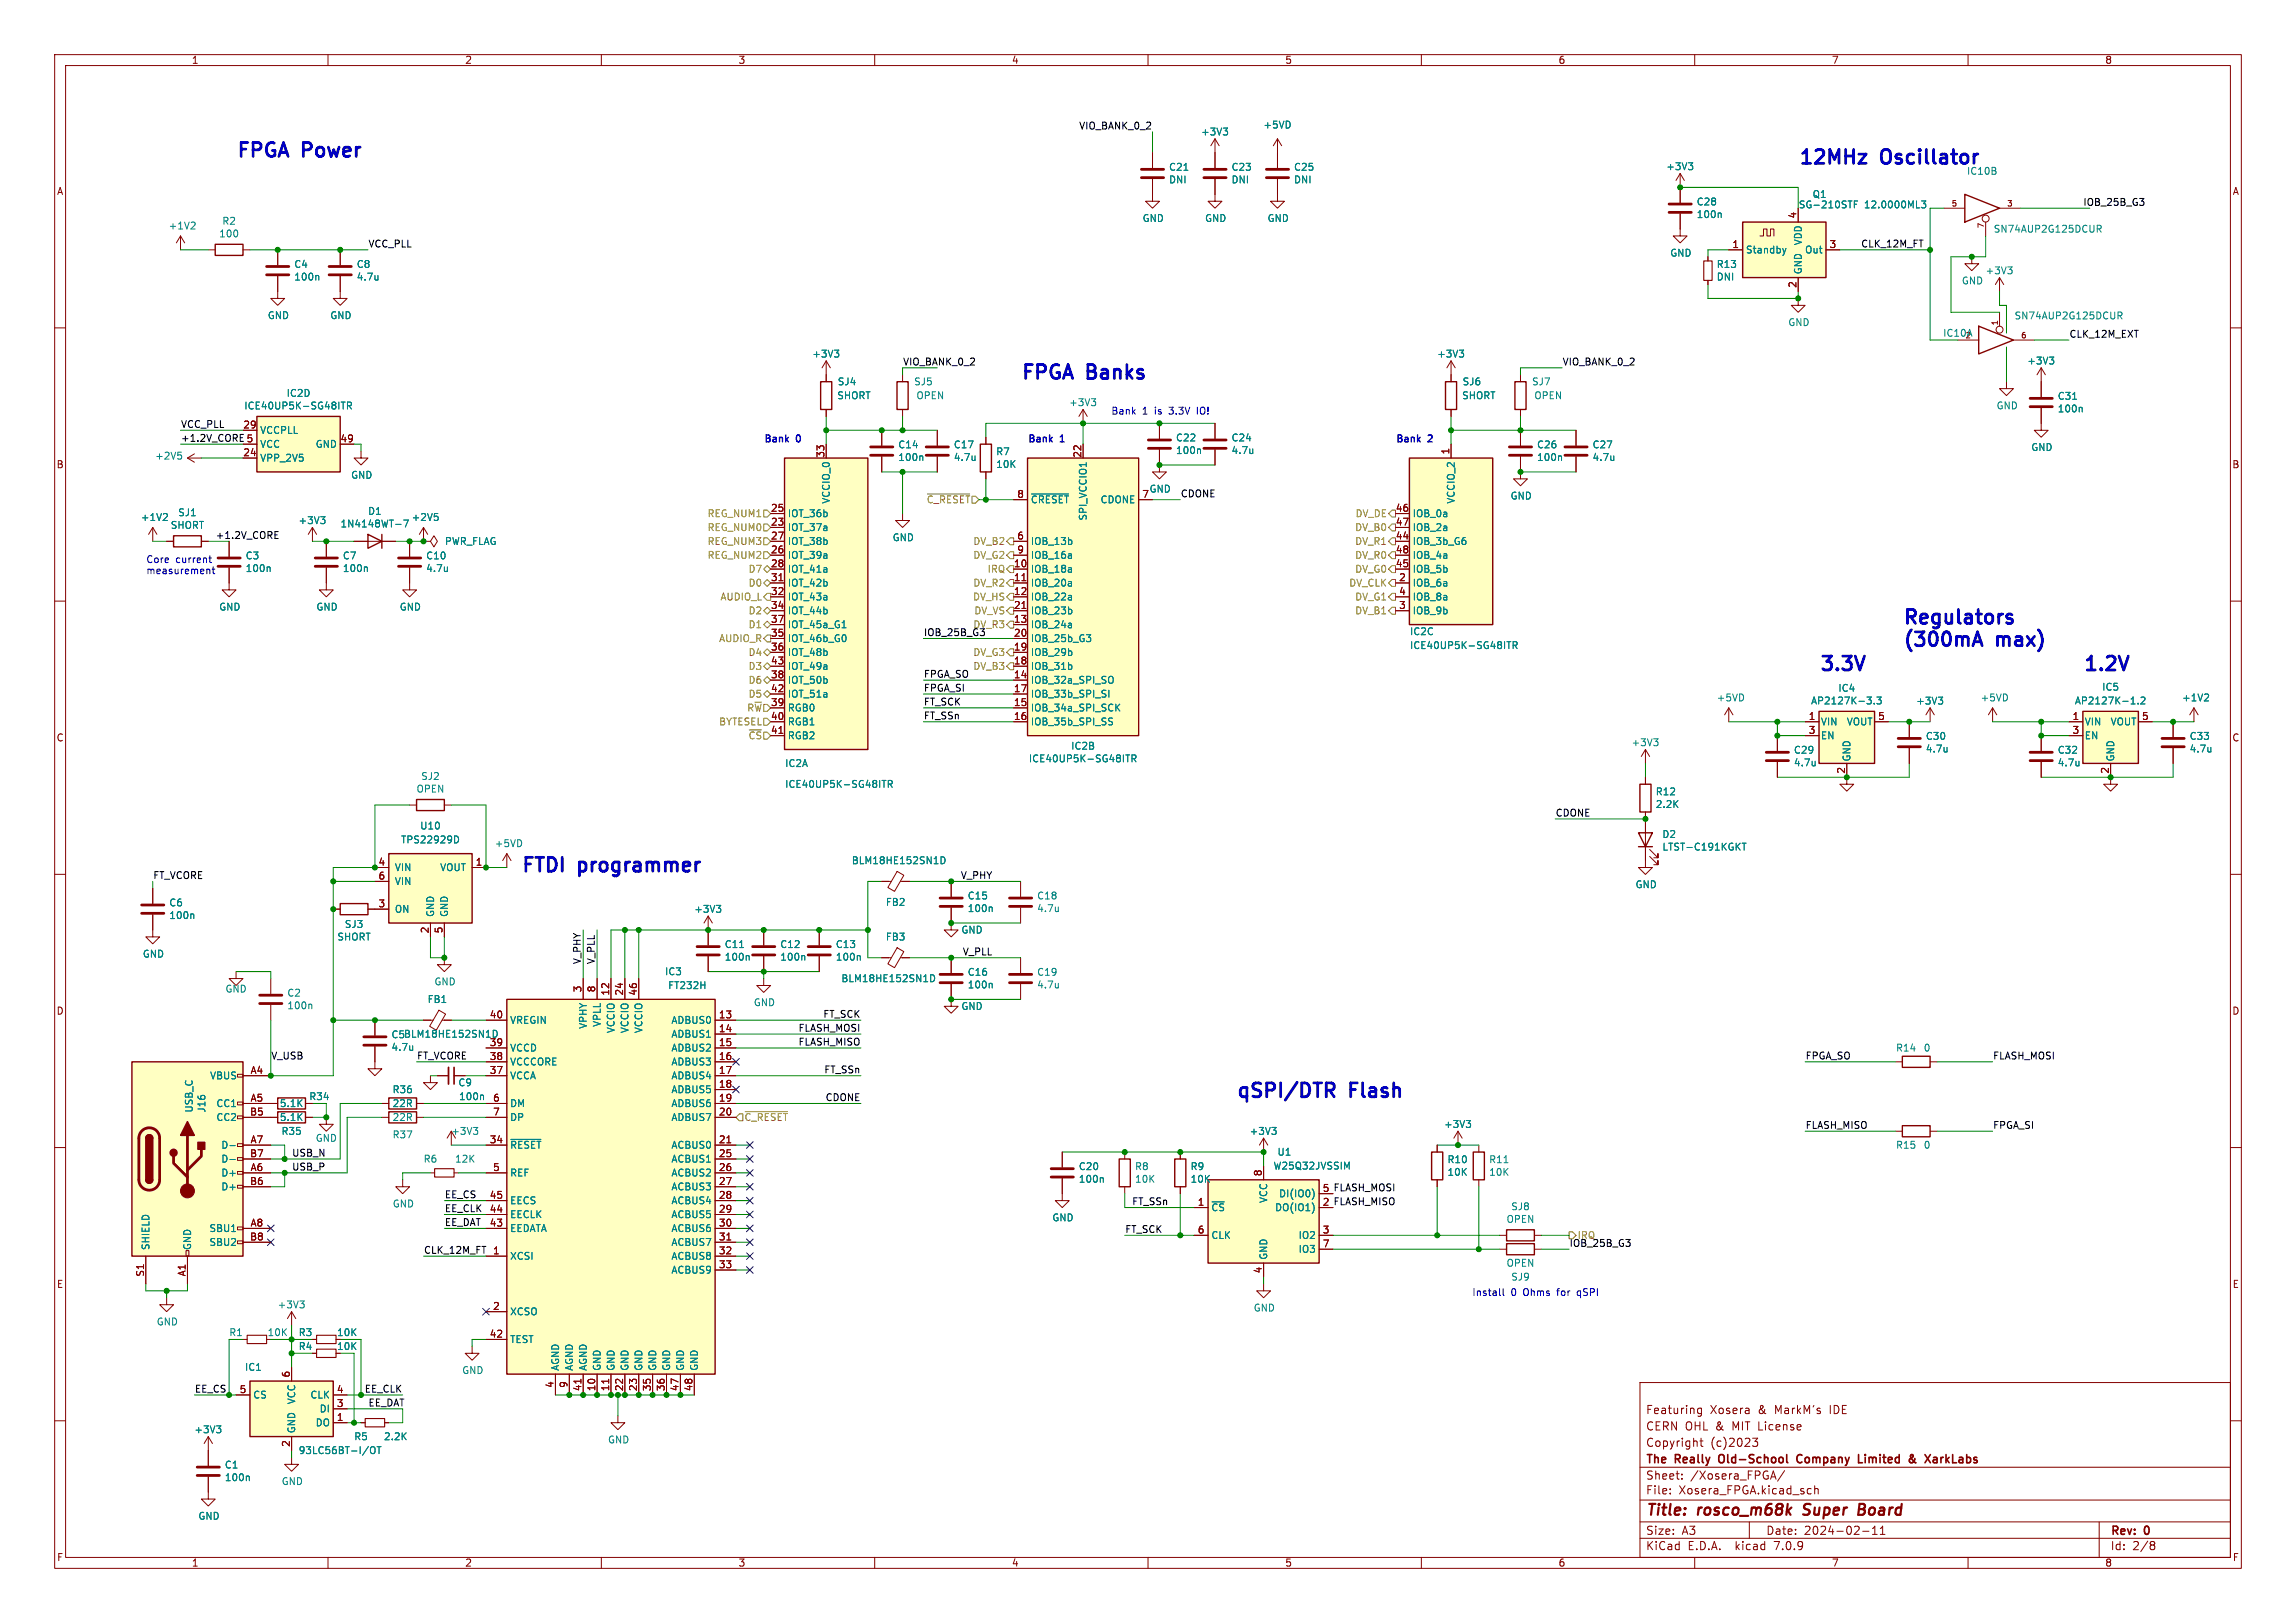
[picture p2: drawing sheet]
<svg xmlns="http://www.w3.org/2000/svg" width="420mm" height="297mm" viewBox="0 0 420 297" stroke-linecap="round" stroke-linejoin="round" font-family="sans-serif">
<defs><g id="words">
<g font-size="3.5" fill="#0000c2">
<text x="43.2" y="29">FPGA</text>
<text x="55.6" y="29">Power</text>
<text x="328.9" y="30.2">12MHz</text>
<text x="344.3" y="30.2">Oscillator</text>
<text x="186.7" y="69.6">FPGA</text>
<text x="199.1" y="69.6">Banks</text>
<text x="348" y="114.4">Regulators</text>
<text x="348" y="118.5">(300mA</text>
<text x="365.4" y="118.5">max)</text>
<text x="332.7" y="122.9">3.3V</text>
<text x="381" y="122.9">1.2V</text>
<text x="95.2" y="159.8">FTDI</text>
<text x="106.1" y="159.8">programmer</text>
<text x="226.1" y="201">qSPI/DTR</text>
<text x="247.2" y="201">Flash</text>
</g>
<g font-size="2.8" fill="#840000">
<text x="301" y="277.9">Title:</text>
<text x="310.6" y="277.9">rosco_m68k</text>
<text x="330.8" y="277.9">Super</text>
<text x="341.6" y="277.9">Board</text>
</g>
<g font-size="2.1" fill="#840000">
<text x="301" y="262">CERN OHL &amp;</text>
<text x="301" y="259">Featuring</text>
<text x="312.8" y="259">Xosera</text>
<text x="317" y="262">MIT License</text>
<text x="321.7" y="259">&amp;</text>
<text x="324.8" y="259">MarkM's</text>
<text x="335" y="259">IDE</text>
<text x="301" y="268.2">The</text>
<text x="301" y="265">Copyright</text>
<text x="306.5" y="268.2">Really</text>
<text x="312.9" y="265">(c)2023</text>
<text x="315.1" y="268.2">Old-School</text>
<text x="330" y="268.2">Company</text>
<text x="341.8" y="268.2">Limited</text>
<text x="351.7" y="268.2">&amp;</text>
<text x="355.3" y="268.2">XarkLabs</text>
<text x="301" y="273.7">File:</text>
<text x="301" y="271">Sheet:</text>
<text x="307.1" y="273.7">Xosera_FPGA.kicad_sch</text>
<text x="309.2" y="271">/Xosera_FPGA/</text>
<text x="301" y="281.1">Size:</text>
<text x="307.6" y="281.1">A3</text>
<text x="323" y="281.1">Date:</text>
<text x="330" y="281.1">2024-02-11</text>
<text x="386" y="281.3">Rev:</text>
<text x="392.4" y="281.3">0</text>
<text x="301" y="283.9">KiCad</text>
<text x="308.7" y="283.9">E.D.A.</text>
<text x="317.6" y="283.9">kicad</text>
<text x="324.8" y="283.9">7.0.9</text>
<text x="386" y="283.9">Id:</text>
<text x="390.1" y="283.9">2/8</text>
</g>
<g font-size="1.8" fill="#840000">
<text x="35" y="11.9">1</text>
<text x="85" y="11.9">2</text>
<text x="135" y="11.9">3</text>
<text x="185" y="11.9">4</text>
<text x="235" y="11.9">5</text>
<text x="285" y="11.9">6</text>
<text x="335" y="11.9">7</text>
<text x="385" y="11.9">8</text>
<text x="10.3" y="35.9">A</text>
<text x="408.3" y="35.9">A</text>
<text x="328.7" y="40.1" transform="rotate(-90 328.7 40.1)">4</text>
<text x="316.8" y="45.5">1</text>
<text x="334.6" y="45.5">3</text>
<text x="328.7" y="52.8" transform="rotate(-90 328.7 52.8)">2</text>
<text x="44.4" y="83.6">24</text>
<text x="44.4" y="78.5">29</text>
<text x="45" y="81">5</text>
<text x="62.2" y="81">49</text>
<text x="150.9" y="83.9" transform="rotate(-90 150.9 83.9)">33</text>
<text x="197.9" y="83.9" transform="rotate(-90 197.9 83.9)">22</text>
<text x="265.2" y="83.3" transform="rotate(-90 265.2 83.3)">1</text>
<text x="10.3" y="85.9">B</text>
<text x="408.2" y="85.9">B</text>
<text x="140.9" y="93.7">25</text>
<text x="186" y="91.2">8</text>
<text x="208.8" y="91.2">7</text>
<text x="255.2" y="93.7">46</text>
<text x="140.9" y="96.3">23</text>
<text x="140.9" y="101.3">26</text>
<text x="140.9" y="98.8">27</text>
<text x="186" y="98.8">6</text>
<text x="186" y="101.3">9</text>
<text x="255.2" y="98.8">44</text>
<text x="255.2" y="96.3">47</text>
<text x="255.2" y="101.3">48</text>
<text x="140.9" y="103.9">28</text>
<text x="140.9" y="106.4">31</text>
<text x="185.4" y="103.9">10</text>
<text x="185.4" y="106.4">11</text>
<text x="255.2" y="103.9">45</text>
<text x="255.8" y="106.4">2</text>
<text x="140.9" y="109">32</text>
<text x="140.9" y="111.5">34</text>
<text x="185.4" y="109">12</text>
<text x="185.4" y="111.5">21</text>
<text x="255.8" y="111.5">3</text>
<text x="255.8" y="109">4</text>
<text x="140.9" y="116.6">35</text>
<text x="140.9" y="119.1">36</text>
<text x="140.9" y="114">37</text>
<text x="185.4" y="114">13</text>
<text x="185.4" y="119.1">19</text>
<text x="185.4" y="116.6">20</text>
<text x="140.9" y="124.2">38</text>
<text x="140.9" y="121.7">43</text>
<text x="185.4" y="124.2">14</text>
<text x="185.4" y="121.7">18</text>
<text x="140.9" y="129.3">39</text>
<text x="140.9" y="131.8">40</text>
<text x="140.9" y="126.7">42</text>
<text x="185.4" y="129.3">15</text>
<text x="185.4" y="131.8">16</text>
<text x="185.4" y="126.7">17</text>
<text x="330.8" y="131.8">1</text>
<text x="343.5" y="131.8">5</text>
<text x="379" y="131.8">1</text>
<text x="391.7" y="131.8">5</text>
<text x="10.3" y="135.9">C</text>
<text x="140.9" y="134.4">41</text>
<text x="330.8" y="134.4">3</text>
<text x="379" y="134.4">3</text>
<text x="408.2" y="135.9">C</text>
<text x="337.6" y="141.7" transform="rotate(-90 337.6 141.7)">2</text>
<text x="385.8" y="141.7" transform="rotate(-90 385.8 141.7)">2</text>
<text x="69.1" y="158.5">4</text>
<text x="69.1" y="161">6</text>
<text x="86.9" y="158.5">1</text>
<text x="69.1" y="166.1">3</text>
<text x="78.5" y="170.9" transform="rotate(-90 78.5 170.9)">2</text>
<text x="81" y="170.9" transform="rotate(-90 81 170.9)">5</text>
<text x="10.3" y="185.9">D</text>
<text x="106.4" y="181.7" transform="rotate(-90 106.4 181.7)">3</text>
<text x="109" y="181.7" transform="rotate(-90 109 181.7)">8</text>
<text x="111.5" y="182.3" transform="rotate(-90 111.5 182.3)">12</text>
<text x="114" y="182.3" transform="rotate(-90 114 182.3)">24</text>
<text x="116.6" y="182.3" transform="rotate(-90 116.6 182.3)">46</text>
<text x="408.2" y="185.9">D</text>
<text x="89.5" y="186.4">40</text>
<text x="131.4" y="186.4">13</text>
<text x="131.4" y="189">14</text>
<text x="131.4" y="191.5">15</text>
<text x="45.7" y="196.6">A4</text>
<text x="89.5" y="196.6">37</text>
<text x="89.5" y="194.1">38</text>
<text x="131.4" y="194.1">16</text>
<text x="131.4" y="196.6">17</text>
<text x="45.7" y="201.7">A5</text>
<text x="90.1" y="201.7">6</text>
<text x="131.4" y="199.1">18</text>
<text x="131.4" y="201.7">19</text>
<text x="45.6" y="204.2">B5</text>
<text x="45.7" y="209.3">A7</text>
<text x="89.5" y="209.3">34</text>
<text x="90.1" y="204.2">7</text>
<text x="131.4" y="204.2">20</text>
<text x="131.4" y="209.3">21</text>
<text x="45.6" y="211.8">B7</text>
<text x="45.7" y="214.4">A6</text>
<text x="90.1" y="214.4">5</text>
<text x="131.4" y="211.8">25</text>
<text x="131.4" y="214.4">26</text>
<text x="230.9" y="215.3" transform="rotate(-90 230.9 215.3)">8</text>
<text x="45.6" y="216.9">B6</text>
<text x="89.5" y="222">44</text>
<text x="89.5" y="219.5">45</text>
<text x="131.4" y="216.9">27</text>
<text x="131.4" y="219.5">28</text>
<text x="131.4" y="222">29</text>
<text x="219" y="220.7">1</text>
<text x="241.9" y="220.7">2 FLASH_MISO</text>
<text x="241.9" y="220.7">2</text>
<text x="241.9" y="218.2">5</text>
<text x="45.6" y="227.1">B8</text>
<text x="45.7" y="224.5">A8</text>
<text x="89.5" y="224.5">43</text>
<text x="131.4" y="224.5">30</text>
<text x="131.4" y="227.1">31</text>
<text x="219" y="225.8">6</text>
<text x="241.9" y="225.8">3</text>
<text x="26.4" y="233.7" transform="rotate(-90 26.4 233.7)">S1</text>
<text x="34" y="233.7" transform="rotate(-90 34 233.7)">A1</text>
<text x="90.1" y="229.6">1</text>
<text x="131.4" y="229.6">32</text>
<text x="131.4" y="232.2">33</text>
<text x="230.9" y="233.1" transform="rotate(-90 230.9 233.1)">4</text>
<text x="241.9" y="228.3">7</text>
<text x="10.3" y="235.9">E</text>
<text x="90.1" y="239.8">2</text>
<text x="408.3" y="235.9">E</text>
<text x="61.6" y="244.7">10K</text>
<text x="89.5" y="244.9">42</text>
<text x="61.6" y="247.2">10K</text>
<text x="43.7" y="255">5</text>
<text x="53.1" y="252.2" transform="rotate(-90 53.1 252.2)">6</text>
<text x="61.5" y="257.6">3</text>
<text x="61.5" y="255">4</text>
<text x="101.3" y="254.1" transform="rotate(-90 101.3 254.1)">4</text>
<text x="103.9" y="254.1" transform="rotate(-90 103.9 254.1)">9</text>
<text x="106.4" y="254.7" transform="rotate(-90 106.4 254.7)">41</text>
<text x="109" y="254.7" transform="rotate(-90 109 254.7)">10</text>
<text x="111.5" y="254.7" transform="rotate(-90 111.5 254.7)">11</text>
<text x="114" y="254.7" transform="rotate(-90 114 254.7)">22</text>
<text x="116.6" y="254.7" transform="rotate(-90 116.6 254.7)">23</text>
<text x="119.1" y="254.7" transform="rotate(-90 119.1 254.7)">35</text>
<text x="121.7" y="254.7" transform="rotate(-90 121.7 254.7)">36</text>
<text x="124.2" y="254.7" transform="rotate(-90 124.2 254.7)">47</text>
<text x="126.7" y="254.7" transform="rotate(-90 126.7 254.7)">48</text>
<text x="61.5" y="260.1">1</text>
<text x="53.1" y="264.9" transform="rotate(-90 53.1 264.9)">2</text>
<text x="10.3" y="285.9">F</text>
<text x="35" y="286.9">1</text>
<text x="85" y="286.9">2</text>
<text x="135" y="286.9">3</text>
<text x="185" y="286.9">4</text>
<text x="235" y="286.9">5</text>
<text x="285" y="286.9">6</text>
<text x="335" y="286.9">7</text>
<text x="385" y="286.9">8</text>
<text x="408.3" y="285.9">F</text>
</g>
<g font-size="1.8">
<text x="197.3" y="23.8">VIO_BANK_0_2</text>
<text x="381" y="37.7">IOB_25B_G3</text>
<text x="67.3" y="45.4">VCC_PLL</text>
<text x="340.4" y="45.4">CLK_12M_FT</text>
<text x="378.5" y="61.9">CLK_12M_EXT</text>
<text x="165.1" y="67">VIO_BANK_0_2</text>
<text x="285.8" y="67">VIO_BANK_0_2</text>
<text x="33" y="78.4">VCC_PLL</text>
<text x="33" y="80.9">+1.2V_CORE 5</text>
<text x="215.9" y="91.1">CDONE</text>
<text x="39.4" y="98.7">+1.2V_CORE</text>
<text x="168.9" y="116.5">IOB_25B_G3</text>
<text x="178" y="115.2">DV_R3</text>
<text x="168.9" y="124.1">FPGA_SO</text>
<text x="168.9" y="126.7">FPGA_SI</text>
<text x="168.9" y="129.2">FT_SCK</text>
<text x="168.9" y="131.7">FT_SSn</text>
<text x="284.5" y="149.5">CDONE</text>
<text x="27.9" y="160.9">FT_VCORE</text>
<text x="175.7" y="160.9">V_PHY</text>
<text x="106.3" y="176.5" transform="rotate(-90 106.3 176.5)">V_PHY</text>
<text x="108.9" y="176.5" transform="rotate(-90 108.9 176.5)">V_PLL</text>
<text x="176" y="174.9">V_PLL</text>
<text x="146" y="191.4">FLASH_MISO</text>
<text x="146" y="188.9">FLASH_MOSI</text>
<text x="150.5" y="186.3">FT_SCK</text>
<text x="49.5" y="194">V_USB</text>
<text x="76.2" y="194">FT_VCORE</text>
<text x="150.7" y="196.5">FT_SSn</text>
<text x="330.2" y="194">FPGA_SO</text>
<text x="364.5" y="194">FLASH_MOSI</text>
<text x="150.9" y="201.6">CDONE</text>
<text x="330.2" y="206.7">FLASH_MISO</text>
<text x="364.5" y="206.7">FPGA_SI</text>
<text x="53.3" y="211.7">USB_N</text>
<text x="53.3" y="214.3">USB_P</text>
<text x="81.3" y="221.9">EE_CLK</text>
<text x="81.3" y="219.4">EE_CS</text>
<text x="207" y="220.6">FT_SSn</text>
<text x="241.9" y="218.2">5 FLASH_MOSI</text>
<text x="81.3" y="224.4">EE_DAT</text>
<text x="205.7" y="225.7">FT_SCK</text>
<text x="288.5" y="226.9">IRQ</text>
<text x="77.5" y="229.5">CLK_12M_FT</text>
<text x="287" y="228.3">IOB_25B_G3</text>
<text x="35.6" y="254.9">EE_CS</text>
<text x="66.6" y="254.9">EE_CLK</text>
<text x="67.3" y="257.5">EE_DAT</text>
</g>
<g font-size="1.8" fill="#008484">
<text x="231" y="23.7">+5VD</text>
<text x="219.6" y="25">+3V3</text>
<text x="213.8" y="33.8">DNI</text>
<text x="213.8" y="31.4">C21</text>
<text x="225.2" y="33.8">DNI</text>
<text x="225.2" y="31.4">C23</text>
<text x="236.6" y="33.8">DNI</text>
<text x="236.6" y="31.4">C25</text>
<text x="304.7" y="31.3">+3V3</text>
<text x="359.7" y="32.2">IC10B</text>
<text x="40.6" y="41.3">R2</text>
<text x="208.9" y="40.8">GND</text>
<text x="220.3" y="40.8">GND</text>
<text x="231.8" y="40.8">GND</text>
<text x="310.3" y="37.8">C28</text>
<text x="310.3" y="40.1">100n</text>
<text x="328.9" y="38.3">SG-210STF</text>
<text x="331.5" y="36.4">Q1</text>
<text x="341.1" y="38.3">12.0000ML3</text>
<text x="30.8" y="42.2">+1V2</text>
<text x="40" y="43.6">100</text>
<text x="305.4" y="47.2">GND</text>
<text x="319.3" y="46.6">Standby</text>
<text x="329.8" y="45" transform="rotate(-90 329.8 45)">VDD</text>
<text x="330.1" y="46.6">Out</text>
<text x="364.6" y="42.8">SN74AUP2G125DCUR</text>
<text x="53.7" y="49.2">C4</text>
<text x="53.7" y="51.5">100n</text>
<text x="65.2" y="49.2">C8</text>
<text x="65.2" y="51.5">4.7u</text>
<text x="313.9" y="49.2">R13</text>
<text x="313.9" y="51.5">DNI</text>
<text x="329.8" y="50.3" transform="rotate(-90 329.8 50.3)">GND</text>
<text x="358.8" y="52.2">GND</text>
<text x="363.1" y="50.4">+3V3</text>
<text x="48.9" y="58.6">GND</text>
<text x="60.3" y="58.6">GND</text>
<text x="327" y="59.9">GND</text>
<text x="368.4" y="58.6">SN74AUP2G125DCUR</text>
<text x="148.5" y="65.6">+3V3</text>
<text x="262.8" y="65.6">+3V3</text>
<text x="355.3" y="61.8">IC10A</text>
<text x="153.1" y="70.7">SJ4</text>
<text x="167.1" y="70.7">SJ5</text>
<text x="267.4" y="70.7">SJ6</text>
<text x="280.1" y="70.7">SJ7</text>
<text x="370.7" y="66.9">+3V3</text>
<text x="44.6" y="75.1">ICE40UP5K-SG48ITR</text>
<text x="52.3" y="72.8">IC2D</text>
<text x="153.1" y="73.3">SHORT</text>
<text x="167.5" y="73.3">OPEN</text>
<text x="195.5" y="74.5">+3V3</text>
<text x="267.4" y="73.3">SHORT</text>
<text x="280.6" y="73.3">OPEN</text>
<text x="365.1" y="75.1">GND</text>
<text x="376.3" y="73.4">C31</text>
<text x="376.3" y="75.7">100n</text>
<text x="47.5" y="79.6">VCCPLL</text>
<text x="47.5" y="82.1">VCC</text>
<text x="57.6" y="82.1">GND</text>
<text x="164.2" y="82.2">C14</text>
<text x="174.4" y="82.2">C17</text>
<text x="182.1" y="83.5">R7</text>
<text x="215" y="83.3">100n</text>
<text x="215" y="81">C22</text>
<text x="225.2" y="81">C24</text>
<text x="225.2" y="83.3">4.7u</text>
<text x="281.1" y="82.2">C26</text>
<text x="291.2" y="82.2">C27</text>
<text x="371.5" y="82.7">GND</text>
<text x="28.3" y="84.3">+2V5</text>
<text x="47.5" y="84.7">VPP_2V5</text>
<text x="64.1" y="87.8">GND</text>
<text x="164.2" y="84.6">100n</text>
<text x="174.4" y="84.6">4.7u</text>
<text x="182.1" y="85.8">10K</text>
<text x="281.1" y="84.6">100n</text>
<text x="291.2" y="84.6">4.7u</text>
<text x="25.7" y="95.5">+1V2</text>
<text x="32.5" y="94.7">SJ1</text>
<text x="67.2" y="94.4">D1</text>
<text x="75.2" y="95.5">+2V5</text>
<text x="144" y="94.8">IOT_36b</text>
<text x="152" y="92.3" transform="rotate(-90 152 92.3)">VCCIO_0</text>
<text x="188.5" y="92.3">~{CRESET}</text>
<text x="199" y="95.4" transform="rotate(-90 199 95.4)">SPI_VCCIO1</text>
<text x="201.2" y="92.3">CDONE</text>
<text x="210.2" y="90.3">GND</text>
<text x="258.3" y="94.8">IOB_0a</text>
<text x="266.3" y="92.3" transform="rotate(-90 266.3 92.3)">VCCIO_2</text>
<text x="276.2" y="91.6">GND</text>
<text x="31.1" y="97">SHORT</text>
<text x="54.5" y="96.1">+3V3</text>
<text x="62.2" y="96.7">1N4148WT-7</text>
<text x="81.3" y="99.9">PWR_FLAG</text>
<text x="144" y="97.4">IOT_37a</text>
<text x="144" y="99.9">IOT_38b</text>
<text x="163.2" y="99.2">GND</text>
<text x="188.5" y="99.9">IOB_13b</text>
<text x="258.3" y="99.9">IOB_3b_G6</text>
<text x="258.3" y="97.4">IOB_2a</text>
<text x="44.8" y="102.6">C3</text>
<text x="44.8" y="104.9">100n</text>
<text x="62.6" y="102.6">C7</text>
<text x="62.6" y="104.9">100n</text>
<text x="77.9" y="102.6">C10</text>
<text x="77.9" y="104.9">4.7u</text>
<text x="144" y="102.5">IOT_39a</text>
<text x="144" y="105">IOT_41a</text>
<text x="144" y="107.5">IOT_42b</text>
<text x="188.5" y="105">IOB_18a</text>
<text x="188.5" y="107.5">IOB_20a</text>
<text x="188.5" y="102.5">IOB_16a</text>
<text x="258.3" y="107.5">IOB_6a</text>
<text x="258.3" y="105">IOB_5b</text>
<text x="258.3" y="102.5">IOB_4a</text>
<text x="40" y="111.9">GND</text>
<text x="57.8" y="111.9">GND</text>
<text x="73" y="111.9">GND</text>
<text x="144" y="110.1">IOT_43a</text>
<text x="144" y="112.6">IOT_44b</text>
<text x="188.5" y="110.1">IOB_22a</text>
<text x="188.5" y="112.6">IOB_23b</text>
<text x="258.3" y="112.6">IOB_9b</text>
<text x="258.3" y="110.1">IOB_8a</text>
<text x="144" y="117.7">IOT_46b_G0</text>
<text x="144" y="115.2">IOT_45a_G1</text>
<text x="188.5" y="115.2">IOB_24a</text>
<text x="188.5" y="117.7">IOB_25b_G3</text>
<text x="257.8" y="116.4">IC2C</text>
<text x="257.8" y="119">ICE40UP5K-SG48ITR</text>
<text x="144" y="120.2">IOT_48b</text>
<text x="144" y="125.3">IOT_50b</text>
<text x="144" y="122.8">IOT_49a</text>
<text x="188.5" y="125.3">IOB_32a_SPI_SO</text>
<text x="188.5" y="122.8">IOB_31b</text>
<text x="188.5" y="120.2">IOB_29b</text>
<text x="144" y="130.4">RGB0</text>
<text x="144" y="127.9">IOT_51a</text>
<text x="188.5" y="130.4">IOB_34a_SPI_SCK</text>
<text x="188.5" y="127.9">IOB_33b_SPI_SI</text>
<text x="313.9" y="128.5">+5VD</text>
<text x="331.2" y="129.1">AP2127K-3.3</text>
<text x="336.2" y="126.8">IC4</text>
<text x="350.4" y="129.1">+3V3</text>
<text x="362.2" y="128.5">+5VD</text>
<text x="379.4" y="129.1">AP2127K-1.2</text>
<text x="384.4" y="126.6">IC5</text>
<text x="399.1" y="128.5">+1V2</text>
<text x="144" y="132.9">RGB1</text>
<text x="144" y="135.5">RGB2</text>
<text x="188.5" y="132.9">IOB_35b_SPI_SS</text>
<text x="195.8" y="137.4">IC2B</text>
<text x="298.3" y="136.8">+3V3</text>
<text x="333" y="132.9">VIN</text>
<text x="333" y="135.5">EN</text>
<text x="337.7" y="132.9">VOUT</text>
<text x="352.2" y="135.6">C30</text>
<text x="352.2" y="137.9">4.7u</text>
<text x="381.3" y="132.9">VIN</text>
<text x="381.3" y="135.5">EN</text>
<text x="386" y="132.9">VOUT</text>
<text x="400.4" y="135.6">C33</text>
<text x="400.4" y="137.9">4.7u</text>
<text x="76.9" y="142.9">SJ2</text>
<text x="143.5" y="140.6">IC2A</text>
<text x="188.1" y="139.7">ICE40UP5K-SG48ITR</text>
<text x="328.1" y="138.1">C29</text>
<text x="328.1" y="140.4">4.7u</text>
<text x="338.7" y="139.4" transform="rotate(-90 338.7 139.4)">GND</text>
<text x="376.3" y="138.1">C32</text>
<text x="376.3" y="140.4">4.7u</text>
<text x="386.9" y="139.4" transform="rotate(-90 386.9 139.4)">GND</text>
<text x="76.1" y="145.2">OPEN</text>
<text x="143.5" y="144.4">ICE40UP5K-SG48ITR</text>
<text x="302.8" y="145.7">R12</text>
<text x="302.8" y="148.1">2.2K</text>
<text x="73.3" y="154.5">TPS22929D</text>
<text x="76.8" y="152">U10</text>
<text x="90.4" y="155.2">+5VD</text>
<text x="304" y="153.5">D2</text>
<text x="304" y="155.9">LTST-C191KGKT</text>
<text x="72.1" y="159.6">VIN</text>
<text x="80.4" y="159.6">VOUT</text>
<text x="155.7" y="158.3">BLM18HE152SN1D</text>
<text x="30.9" y="166.1">C6</text>
<text x="72.1" y="167.2">ON</text>
<text x="72.1" y="162.2">VIN</text>
<text x="79.6" y="167.9" transform="rotate(-90 79.6 167.9)">GND</text>
<text x="82.1" y="167.9" transform="rotate(-90 82.1 167.9)">GND</text>
<text x="126.9" y="167.2">+3V3</text>
<text x="161.9" y="166">FB2</text>
<text x="176.9" y="167.1">100n</text>
<text x="176.9" y="164.8">C15</text>
<text x="189.6" y="164.8">C18</text>
<text x="189.6" y="167.1">4.7u</text>
<text x="299.1" y="162.7">GND</text>
<text x="30.9" y="168.4">100n</text>
<text x="61.6" y="172.3">SHORT</text>
<text x="63" y="170">SJ3</text>
<text x="132.5" y="173.7">C11</text>
<text x="142.6" y="173.7">C12</text>
<text x="152.8" y="173.7">C13</text>
<text x="161.9" y="172.3">FB3</text>
<text x="175.8" y="171">GND</text>
<text x="26" y="175.4">GND</text>
<text x="121.5" y="178.7">IC3</text>
<text x="132.5" y="176">100n</text>
<text x="142.6" y="176">100n</text>
<text x="152.8" y="176">100n</text>
<text x="153.8" y="179.9">BLM18HE152SN1D</text>
<text x="176.9" y="178.8">C16</text>
<text x="189.6" y="178.8">C19</text>
<text x="41.1" y="181.8">GND</text>
<text x="52.5" y="182.6">C2</text>
<text x="52.5" y="184.9">100n</text>
<text x="78.1" y="183.7">FB1</text>
<text x="79.4" y="180.5">GND</text>
<text x="122.1" y="181.2">FT232H</text>
<text x="137.8" y="184.3">GND</text>
<text x="175.8" y="185">GND</text>
<text x="176.9" y="181.1">100n</text>
<text x="189.6" y="181.1">4.7u</text>
<text x="71.5" y="190.2">C5BLM18HE152SN1D</text>
<text x="89.5" y="191.5">39</text>
<text x="93.2" y="187.6">VREGIN</text>
<text x="107.5" y="188.4" transform="rotate(-90 107.5 188.4)">VPHY</text>
<text x="110.1" y="188" transform="rotate(-90 110.1 188)">VPLL</text>
<text x="112.6" y="189.2" transform="rotate(-90 112.6 189.2)">VCCIO</text>
<text x="115.2" y="189.2" transform="rotate(-90 115.2 189.2)">VCCIO</text>
<text x="117.7" y="189.2" transform="rotate(-90 117.7 189.2)">VCCIO</text>
<text x="122.7" y="187.6">ADBUS0</text>
<text x="122.7" y="190.1">ADBUS1</text>
<text x="38.3" y="197.7">VBUS</text>
<text x="71.5" y="192.5">4.7u</text>
<text x="93.2" y="197.7">VCCA</text>
<text x="93.2" y="195.2">VCCCORE</text>
<text x="93.2" y="192.6">VCCD</text>
<text x="122.7" y="192.6">ADBUS2</text>
<text x="122.7" y="195.2">ADBUS3</text>
<text x="122.7" y="197.7">ADBUS4</text>
<text x="346.7" y="192.6">R14</text>
<text x="351.8" y="192.6">0</text>
<text x="35.5" y="203.7" transform="rotate(-90 35.5 203.7)">USB_C</text>
<text x="37.8" y="203.7" transform="rotate(-90 37.8 203.7)">J16</text>
<text x="39.5" y="202.8">CC1</text>
<text x="51.1" y="202.8">5.1K</text>
<text x="56.5" y="201.5">R34</text>
<text x="71.7" y="200.3">R36</text>
<text x="71.7" y="202.8">22R</text>
<text x="83.7" y="199">C9</text>
<text x="83.9" y="201.5">100n</text>
<text x="93.2" y="202.8">DM</text>
<text x="122.7" y="200.3">ADBUS5</text>
<text x="122.7" y="202.8">ADBUS6</text>
<text x="39.5" y="205.3">CC2</text>
<text x="51.1" y="205.3">5.1K</text>
<text x="51.4" y="207.9">R35</text>
<text x="57.7" y="209.1">GND</text>
<text x="71.7" y="208.5">R37</text>
<text x="71.7" y="205.3">22R</text>
<text x="82.4" y="207.9">+3V3</text>
<text x="93.2" y="205.3">DP</text>
<text x="122.7" y="205.3">ADBUS7</text>
<text x="228.5" y="207.9">+3V3</text>
<text x="264.1" y="206.6">+3V3</text>
<text x="40.4" y="215.5">D+</text>
<text x="40.4" y="210.4">D-</text>
<text x="40.4" y="213">D-</text>
<text x="77.4" y="213">R6</text>
<text x="83.1" y="213">12K</text>
<text x="93.2" y="210.4">~{RESET}</text>
<text x="93.2" y="215.5">REF</text>
<text x="122.7" y="210.4">ACBUS0</text>
<text x="122.7" y="213">ACBUS1</text>
<text x="122.7" y="215.5">ACBUS2</text>
<text x="197.2" y="214.3">C20</text>
<text x="207.5" y="214.3">R8</text>
<text x="217.7" y="214.3">R9</text>
<text x="232.9" y="214.2">W25Q32JVSSIM</text>
<text x="233.6" y="211.7">U1</text>
<text x="264.7" y="213.1">R10</text>
<text x="264.7" y="215.4">10K</text>
<text x="272.3" y="213.1">R11</text>
<text x="272.3" y="215.4">10K</text>
<text x="346.7" y="210.4">R15</text>
<text x="351.8" y="210.4">0</text>
<text x="40.4" y="218">D+</text>
<text x="71.8" y="221.2">GND</text>
<text x="93.2" y="220.6">EECS</text>
<text x="122.7" y="218">ACBUS3</text>
<text x="122.7" y="220.6">ACBUS4</text>
<text x="197.2" y="216.6">100n</text>
<text x="207.5" y="216.6">10K</text>
<text x="217.7" y="216.6">10K</text>
<text x="221.5" y="221.8">~{CS}</text>
<text x="232" y="220.2" transform="rotate(-90 232 220.2)">VCC</text>
<text x="233.2" y="221.8">DO(IO1)</text>
<text x="233.9" y="219.3">DI(IO0)</text>
<text x="276.3" y="221.7">SJ8</text>
<text x="38.2" y="225.7">SBU1</text>
<text x="93.2" y="225.7">EEDATA</text>
<text x="93.2" y="223.1">EECLK</text>
<text x="122.7" y="223.1">ACBUS5</text>
<text x="122.7" y="225.7">ACBUS6</text>
<text x="192.4" y="223.7">GND</text>
<text x="221.5" y="226.9">CLK</text>
<text x="237.4" y="226.9">IO2</text>
<text x="275.5" y="224">OPEN</text>
<text x="27.5" y="228.9" transform="rotate(-90 27.5 228.9)">SHIELD</text>
<text x="35.2" y="228.9" transform="rotate(-90 35.2 228.9)">GND</text>
<text x="38.2" y="228.2">SBU2</text>
<text x="93.2" y="230.7">XCSI</text>
<text x="122.7" y="228.2">ACBUS7</text>
<text x="122.7" y="230.7">ACBUS8</text>
<text x="122.7" y="233.3">ACBUS9</text>
<text x="232" y="230.6" transform="rotate(-90 232 230.6)">GND</text>
<text x="237.4" y="229.5">IO3</text>
<text x="275.5" y="232">OPEN</text>
<text x="50.7" y="239.6">+3V3</text>
<text x="276.3" y="234.5">SJ9</text>
<text x="28.6" y="242.7">GND</text>
<text x="41.8" y="244.7">R1</text>
<text x="48.9" y="244.7">10K</text>
<text x="54.5" y="244.7">R3</text>
<text x="93.2" y="240.9">XCSO</text>
<text x="93.2" y="246">TEST</text>
<text x="229.2" y="240.2">GND</text>
<text x="44.7" y="251.1">IC1</text>
<text x="54.5" y="247.2">R4</text>
<text x="84.5" y="251.6">GND</text>
<text x="102.5" y="251" transform="rotate(-90 102.5 251)">AGND</text>
<text x="105" y="251" transform="rotate(-90 105 251)">AGND</text>
<text x="107.5" y="251" transform="rotate(-90 107.5 251)">AGND</text>
<text x="110.1" y="251" transform="rotate(-90 110.1 251)">GND</text>
<text x="112.6" y="251" transform="rotate(-90 112.6 251)">GND</text>
<text x="115.2" y="251" transform="rotate(-90 115.2 251)">GND</text>
<text x="117.7" y="251" transform="rotate(-90 117.7 251)">GND</text>
<text x="120.2" y="251" transform="rotate(-90 120.2 251)">GND</text>
<text x="122.8" y="251" transform="rotate(-90 122.8 251)">GND</text>
<text x="125.3" y="251" transform="rotate(-90 125.3 251)">GND</text>
<text x="127.9" y="251" transform="rotate(-90 127.9 251)">GND</text>
<text x="46.2" y="256.1">CS</text>
<text x="54.2" y="257.1" transform="rotate(-90 54.2 257.1)">VCC</text>
<text x="56.7" y="256.1">CLK</text>
<text x="35.5" y="262.5">+3V3</text>
<text x="54.2" y="262.4" transform="rotate(-90 54.2 262.4)">GND</text>
<text x="57.6" y="261.2">DO</text>
<text x="58.4" y="258.7">DI</text>
<text x="64.7" y="263.8">R5</text>
<text x="70.1" y="263.8">2.2K</text>
<text x="41" y="268.9">C1</text>
<text x="54.5" y="266.3">93LC56BT-I/OT</text>
<text x="111.1" y="264.3">GND</text>
<text x="41" y="271.2">100n</text>
<text x="51.4" y="272">GND</text>
<text x="36.2" y="278.3">GND</text>
</g>
<g font-size="1.8" fill="#0000c2">
<text x="203.2" y="76">Bank</text>
<text x="209" y="76">1</text>
<text x="211.3" y="76">is</text>
<text x="214.2" y="76">3.3V</text>
<text x="219.4" y="76">IO!</text>
<text x="139.7" y="81">Bank</text>
<text x="145.8" y="81">0</text>
<text x="188" y="81">Bank</text>
<text x="194" y="81">1</text>
<text x="255.3" y="81">Bank</text>
<text x="261.3" y="81">2</text>
<text x="26.7" y="103.1">Core</text>
<text x="26.7" y="105.2">measurement</text>
<text x="32.1" y="103.1">current</text>
<text x="269.2" y="237.2">Install</text>
<text x="276.4" y="237.2">0</text>
<text x="278.8" y="237.2">Ohms</text>
<text x="285.2" y="237.2">for</text>
<text x="289" y="237.2">qSPI</text>
</g>
<g font-size="1.8" fill="#848400">
<text x="129.3" y="94.8">REG_NUM1</text>
<text x="247.9" y="94.8">DV_DE</text>
<text x="129.3" y="97.4">REG_NUM0</text>
<text x="129.3" y="99.9">REG_NUM3</text>
<text x="178" y="99.9">DV_B2</text>
<text x="247.8" y="99.9">DV_R1</text>
<text x="247.8" y="97.4">DV_B0</text>
<text x="129.3" y="102.5">REG_NUM2</text>
<text x="136.8" y="107.5">D0</text>
<text x="136.8" y="105">D7</text>
<text x="178" y="107.5">DV_R2</text>
<text x="178" y="102.5">DV_G2</text>
<text x="180.6" y="105">IRQ</text>
<text x="246.7" y="107.5">DV_CLK</text>
<text x="247.8" y="102.5">DV_R0</text>
<text x="247.8" y="105">DV_G0</text>
<text x="131.7" y="110.1">AUDIO_L</text>
<text x="136.8" y="112.6">D2</text>
<text x="177.9" y="110.1">DV_HS</text>
<text x="178.1" y="112.6">DV_VS</text>
<text x="247.8" y="112.6">DV_B1</text>
<text x="247.8" y="110.1">DV_G1</text>
<text x="131.4" y="117.7">AUDIO_R</text>
<text x="136.8" y="115.2">D1</text>
<text x="136.8" y="120.2">D4</text>
<text x="136.8" y="125.3">D6</text>
<text x="136.8" y="122.8">D3</text>
<text x="178" y="122.8">DV_B3</text>
<text x="178" y="120.2">DV_G3</text>
<text x="136.6" y="130.4">R~{W}</text>
<text x="136.8" y="127.9">D5</text>
<text x="131.4" y="132.9">BYTESEL</text>
<text x="136.8" y="135.5">~{CS}</text>
<text x="136.1" y="205.3">~{C_RESET}</text>
</g>
<text font-size="1.8" fill="#008400" x="169.4" y="92.3">~{C_RESET}</text>
<g font-size="1.4" fill="#840000">
<text x="356.9" y="37.8">5</text>
<text x="363" y="41.9" transform="rotate(-90 363 41.9)">7</text>
<text x="367.1" y="37.8">3</text>
<text x="365.5" y="59.7" transform="rotate(-90 365.5 59.7)">1</text>
<text x="369.6" y="62">6</text>
</g>
<text font-size="1.4" fill="#008484" x="359.4" y="62">2</text>
</g></defs>
<g fill="none" stroke="#840000" stroke-width=".18">
<path d="M10 10h400v277h-400zM12 12h396v273h-396zM60 10v2M110 10v2M160 10v2M210 10v2M260 10v2M310 10v2M360 10v2M210.8 32.8v4h1.3l-1.3 1.3-1.3-1.3h1.3M210.8 27.9v2.8M222.2 32.8v4h1.3l-1.3 1.3-1.2-1.3h1.2"/>
<path d="M222.2 25.4v5.3M222.2 25.4l-.7 1.3M222.2 25.4l.8 1.3M233.7 32.8v4h1.2l-1.2 1.3-1.3-1.3h1.3M233.7 25.4l-.8 1.3M233.7 25.4v5.3M233.7 25.4l.7 1.3M307.3 39.1v4.1h1.3l-1.3 1.3-1.2-1.3h1.2M307.3 31.8l-.7 1.2M307.3 31.8v5.3M307.3 31.8l.8 1.2M328.9 38.1v2.5"/>
<path d="M355.6 38.1h3.8M365.8 38.1h3.8M10 60h2M33 43.2l-.7 1.3M33 43.2v2.5M33 43.2l.8 1.3M38.1 45.7h1.3M44.4 45.7h1.3M50.8 50.5v4.1h1.3l-1.3 1.3-1.3-1.3h1.3M50.8 45.7v2.8M62.2 50.5v4.1h1.3l-1.3 1.3-1.2-1.3h1.2M62.2 45.7v2.8"/>
<path d="M312.4 47v.8M312.4 51.3v.8M316.2 45.7h2.6M321.9 43.2h.7v-1.3h.6v1.3h.6v-1.3h.7v1.3M328.9 54.6v1.3h1.3l-1.3 1.3-1.2-1.3h1.2M328.9 50.8v2.5M334 45.7h2.5M360.7 47v1.3h1.2l-1.2 1.2-1.3-1.2h1.3M363.2 40.6v2.6M365.8 50.8v2.5M365.8 57.2v2.5M365.8 50.8l-.8 1.3"/>
<path d="M365.8 50.8l.7 1.3M408 60h2M44.4 78.7h2.6M151.1 66v3.9M151.1 74.9v1.3M151.1 66l-.7 1.3M151.1 66l.8 1.3M161.3 78.7v2.8M165.1 68.6v1.3M165.1 74.9v1.3M171.4 78.7v2.8M198.1 74.9v2.6"/>
<path d="M198.1 74.9l-.7 1.3M198.1 74.9l.8 1.3M212.1 77.5v2.8M222.2 77.5v2.8M265.4 66v3.9M265.4 74.9v1.3M265.4 66l-.7 1.3M265.4 66l.8 1.3M278.1 68.6v1.3M278.1 74.9v1.3M278.1 78.7v2.8M288.3 78.7v2.8"/>
<path d="M358.1 62.2h3.8M367 69.9v1.2h1.3l-1.3 1.3-1.2-1.3h1.2M368.3 62.2h3.8M373.4 74.7v4h1.2l-1.2 1.3-1.3-1.3h1.3M373.4 67.3v5.3M373.4 67.3l-.8 1.3M373.4 67.3l.7 1.3M27.9 96.5l-.7 1.3M27.9 96.5v2.6M27.9 96.5l.8 1.3M30.5 99.1h1.2M34.3 83.8l1.3 .8"/>
<path d="M34.3 83.8h2.5M35.6 83.1l-1.3 .7M36.8 99.1h1.3M41.9 99.1v2.8M44.4 83.8h2.6M44.4 81.3h2.6M57.1 96.5l-.7 1.3M57.1 96.5v2.6M57.1 96.5l.8 1.3M59.7 99.1v2.8M62.2 81.3h2.6M64.8 99.1h7.6"/>
<path d="M66 82.6v1.2h1.3l-1.3 1.3-1.2-1.3h1.2M74.9 99.1v2.8M77.5 99.1h1.2l.7-1.1 .6 1.1-.6 1-.7-1M77.5 99.1h.1M77.5 96.5l-.8 1.3M77.5 96.5v2.6M77.5 96.5l.7 1.3M141 99.1h2.5M141 96.5h2.5M141 94h2.5M151.1 81.3v2.5M161.3 83.6v2.8"/>
<path d="M165.1 94v1.3h1.3l-1.3 1.2-1.3-1.2h1.3M171.4 83.6v2.8M180.3 80v1.3M180.3 86.4v1.2M185.4 99.1h2.6M185.4 91.4h2.6M198.1 81.3v2.5M208.3 91.4h2.5M212.1 82.3v4.1h1.3l-1.3 1.2-1.3-1.2h1.3M222.2 82.3v2.8M255.3 99.1h2.5M255.3 96.5h2.5"/>
<path d="M255.3 94h2.5M265.4 81.3v2.5M278.1 83.6v4h1.3l-1.3 1.3-1.2-1.3h1.2M288.3 83.6v2.8M10 110h2M41.9 103.9v4.1h1.3l-1.3 1.2-1.3-1.2h1.3M59.7 103.9v4.1h1.3l-1.3 1.2-1.3-1.2h1.3M74.9 103.9v4.1h1.3l-1.3 1.2-1.2-1.2h1.2M141 104.1h2.5M141 106.7h2.5M141 109.2h2.5M141 114.3h2.5"/>
<path d="M141 119.4h2.5M141 116.8h2.5M141 111.8h2.5M141 101.6h2.5M142.5 106.3h.7M185.4 104.1h2.6M185.4 106.7h2.6M185.4 109.2h2.6M185.4 114.3h2.6M185.4 119.4h2.6M185.4 116.8h2.6M185.4 111.8h2.6"/>
<path d="M185.4 101.6h2.6M186.9 106.3h.8M186.9 111.3h.8M255.3 104.1h2.5M255.3 106.7h2.5M255.3 109.2h2.5M255.3 111.8h2.5M255.3 101.6h2.5M408 110h2M141 132.1h2.5M141 134.6h2.5M141 124.5h2.5"/>
<path d="M141 129.5h2.5M141 127h2.5M141 121.9h2.5M142.5 134.2h.7M185.4 132.1h2.6M185.4 124.5h2.6M185.4 129.5h2.6M185.4 127h2.6M185.4 121.9h2.6M301 137.2l-.8 1.2M301 137.2v2.5M301 137.2l.8 1.2"/>
<path d="M316.2 129.5l-.7 1.3M316.2 129.5v2.6M316.2 129.5l.8 1.3M325.1 134.6v2.8M325.1 139.4v2.8M330.2 132.1h2.5M330.2 134.6h2.5M337.8 139.7v3.8h1.3l-1.3 1.3-1.3-1.3h1.3M342.9 132.1h2.5M349.2 132.1v2.8M349.2 136.9v2.8M353.1 129.5l-.8 1.3"/>
<path d="M353.1 129.5v2.6M353.1 129.5l.7 1.3M364.5 129.5l-.8 1.3M364.5 129.5v2.6M364.5 129.5l.8 1.3M373.4 134.6v2.8M373.4 139.4v2.8M378.5 132.1h2.5M378.5 134.6h2.5M386.1 139.7v3.8h1.2l-1.2 1.3-1.3-1.3h1.3M391.2 132.1h2.5M397.5 132.1v2.8"/>
<path d="M397.5 136.9v2.8M401.3 129.5l-.7 1.3M401.3 129.5v2.6M401.3 129.5l.8 1.3M10 160h2M68.6 158.8h2.5M74.9 147.3h1.3M81.3 147.3h1.2M86.4 158.8h2.5M92.7 156.2l-.8 1.3M92.7 156.2v2.6M92.7 156.2l.8 1.3"/>
<path d="M164.1 159.5l1.2 .7-1.7 2.9-1.2-.7zM301 148.6v10.2h1.3l-1.3 1.2-1.3-1.2h1.3M301 142.2v1.3M301.8 156.7l1.5 1.5v-.7v.7h-.8M301.8 155.4l1.5 1.6v-.8v.8h-.8M408 160h2M27.9 167.4v4.1h1.3l-1.3 1.2-1.2-1.2h1.2M27.9 162.6v2.8M43.2 177.8v1.3h1.2l-1.2 1.2-1.3-1.2h1.3M49.5 179.1v2.8M61 166.4h1.2M67.3 166.4h3.8"/>
<path d="M68.6 161.3h2.5M78.7 168.9v2.6M81.3 175.3v1.2h1.2l-1.2 1.3-1.3-1.3h1.3M81.3 168.9v2.6M106.7 179.1v3.8M109.2 179.1v3.8M111.8 179.1v3.8M114.3 179.1v3.8M116.8 179.1v3.8M129.5 167.6v5.4M129.5 175v2.8M129.5 167.6l-.7 1.3"/>
<path d="M129.5 167.6l.8 1.3M139.7 179.1v1.2h1.3l-1.3 1.3-1.3-1.3h1.3M139.7 170.2v2.8M139.7 175v2.8M149.9 170.2v2.8M149.9 175v2.8M161.3 161.3h1.7M161.3 175.3h1.7M164.1 173.4l1.2 .7-1.7 3-1.2-.7zM164.7 161.3h1.7M164.7 175.3h1.7M174 166.1v4.1h1.3l-1.3 1.3-1.3-1.3h1.3"/>
<path d="M174 161.3v2.8M174 175.3v2.8M186.7 161.3v2.8M186.7 166.1v2.8M186.7 175.3v2.8M43.4 196.6h1v.5h-1zM44.4 196.9h5.1M49.5 183.9v2.8M68.6 191.5v4.1h1.2l-1.2 1.3-1.3-1.3h1.3M68.6 186.7v2.8M77.5 186.7h1.7M78.7 196.9v1.2h1.3l-1.3 1.3-1.2-1.3h1.2"/>
<path d="M80 196.9h2M80.3 184.9l1.2 .7-1.7 2.9-1.2-.7zM80.9 186.7h1.6M83.1 196.9h2M88.9 186.7h3.8M88.9 191.8h3.8M88.9 194.3h3.8M88.9 196.9h3.8M130.8 186.7h3.8M130.8 189.2h3.8M130.8 191.8h3.8M130.8 194.3h3.8"/>
<path d="M130.8 196.9h3.8M130.8 199.4h3.8M174 180.1v4.1h1.3l-1.3 1.2-1.3-1.2h1.3M186.7 180.1v2.8M346.7 194.3h1.3M353.1 194.3h1.2M10 210h2M43.4 216.9h1v.5h-1zM43.4 214.4h1v.5h-1zM43.4 211.8h1v.5h-1zM43.4 209.3h1v.5h-1zM43.4 204.2h1v.5h-1z"/>
<path d="M43.4 201.7h1v.5h-1zM44.4 201.9h6.4M44.4 204.5h6.4M44.4 209.6h5.1M44.4 212.1h5.1M44.4 214.6h5.1M44.4 217.2h5.1M55.9 201.9h1.2M55.9 204.5h1.2M59.7 204.5v1.2h1.3l-1.3 1.3-1.3-1.3h1.3M69.8 201.9h1.3M69.8 204.5h1.3"/>
<path d="M73.7 215.9v1.3h1.2l-1.2 1.2-1.3-1.2h1.3M76.2 201.9h1.3M76.2 204.5h1.3M78.7 214.6h.8M81.8 208.3l.7-1.3v2.6M83.1 214.6h.7M88.9 201.9h3.8M88.9 204.5h3.8M88.9 209.6h3.8M88.9 214.6h3.8M88.9 219.7h3.8M130.8 201.9h3.8"/>
<path d="M130.8 204.5h3.8M130.8 209.6h3.8M130.8 212.1h3.8M130.8 214.6h3.8M130.8 217.2h3.8M130.8 219.7h3.8M133 209.1h.7M194.3 215.6v4.1h1.3l-1.3 1.3-1.3-1.3h1.3M194.3 210.8v2.8M205.7 210.8v1.3M205.7 217.2v1.2M215.9 210.8v1.3"/>
<path d="M215.9 217.2v1.2M231.1 208.3v2.5M231.1 213.4v2.5M231.1 208.3l-.7 1.3M231.1 208.3l.8 1.3M241.3 218.4h2.5M262.9 209.6v1.2M262.9 215.9v1.3M266.7 207l-.8 1.3M266.7 207v2.6M266.7 207l.8 1.3M270.5 209.6v1.2"/>
<path d="M270.5 215.9v1.3M346.7 207h1.3M353.1 207h1.2M408 210h2M26.7 229.9v5M30.5 237.5v1.3h1.2l-1.2 1.2-1.3-1.2h1.3M34 228.9h.5v1h-.5zM34.3 229.9v5M43.4 227.1h1v.5h-1zM43.4 224.5h1v.5h-1zM44.4 224.8h5.1M44.4 227.3h5.1"/>
<path d="M88.9 229.9h3.8M88.9 222.2h3.8M88.9 224.8h3.8M130.8 229.9h3.8M130.8 222.2h3.8M130.8 224.8h3.8M130.8 227.3h3.8M130.8 232.4h3.8M133 226.9h.7M218.4 226.1h2.6M218.4 221h2.6M231.1 234.9v1.3h1.3l-1.3 1.3-1.2-1.3h1.2"/>
<path d="M231.1 231.1v2.6M241.3 226.1h2.5M241.3 228.6h2.5M274.3 226.1h1.3M274.3 228.6h1.3M280.7 226.1h1.2M280.7 228.6h1.2M10 260h2M43.2 255.3h2.5M44.4 245.1h.8M53.3 240l-.7 1.3M53.3 240v2.6"/>
<path d="M53.3 250.2v2.5M53.3 240l.8 1.3M57.1 245.1h.8M57.1 247.6h.8M61 257.8h2.5M61 255.3h2.5M86.4 246.4v1.2h1.2l-1.2 1.3-1.3-1.3h1.3M88.9 240h3.8M88.9 245.1h3.8M101.6 251.5v3.8M104.1 251.5v3.8M106.3 252.4v.7"/>
<path d="M106.7 251.5v3.8M109.2 251.5v3.8M111.3 252.4v.7M111.8 251.5v3.8M113 259.1v1.2h1.3l-1.3 1.3-1.2-1.3h1.2M114.3 251.5v3.8M116.8 251.5v3.8M119.4 251.5v3.8M121.9 251.5v3.8M124.5 251.5v3.8M127 251.5v3.8M300 253h108v32h-108z"/>
<path d="M311.2 257.7v1.2l-.3 .3-.3-.1M311.2 257.8l-.4-.1-.3 .3v.4l.2 .2h.5M408 260h2M38.1 270.3v4h1.3l-1.3 1.3-1.3-1.3h1.3M38.1 262.9l-.8 1.3M38.1 262.9v5.3M38.1 262.9l.8 1.3M53.3 266.7v1.3h1.3l-1.3 1.2-1.2-1.2h1.2M53.3 262.9v2.5M61 260.3h2.5M66 260.3h.8M70.4 260.3h.7"/>
<path d="M300 278.5h108M300 274.5h108M300 268.5h108M305.5 273.2v.2M305.5 272.5v.1M307.7 270.5v.2M307.7 269.8v.1M310.9 263.7h.6M311.2 263.2v1.3l.3 .2M320 278.5v3M320.6 263.2h.9l-.5 .6 .4 .1v.6l-.2 .2h-.4l-.2-.2M324 270.3h.7"/>
<path d="M324.4 269.2l.5 1.5M326.4 269.1l-1.2 1.9M330.9 272.4l.4 .1M331.3 273.3l-.4 .1M331.9 272.5l.3-.1 .3 .1 .1 .9M331.9 271.9v1.5M342.5 279.7l.4-.4v1.5M343.9 279.7l.5-.4v1.5M384 278.5v6.5M60 285v2M110 285v2M160 285v2"/>
<path d="M210 285v2M260 285v2M300 281.5h108M310 285v2M340.7 280.2h1.2M342.5 280.8h.9M343.9 280.8h.9M360 285v2M393.6 282.1h.3l.3 .3-.3 .3M393.6 282.7h.3M393.9 282.7l.2 .2 .1 .4-.3 .3h-.3"/>
<circle cx="363.2" cy="40" r=".63"/>
<circle cx="365.8" cy="60.3" r=".63"/>
</g>
<path d="M329.8 277.1l.3 .1M330.1 275.4l-.1 .4 .1 .2M340 276.2h.7M340.7 276.2l.3 .1M340.8 275.2h-.6l-.3 2 1-.1M340.9 276.1l-.2 .1" fill="none" stroke="#840000" stroke-width=".4"/>
<g fill="none" stroke="#840000" stroke-width=".3">
<path d="M83.1 195.3v3.1M314.6 266.3a1.07 1.07 0 0 0 0 1.3M326.8 267.5l.2 .2M329.5 266.3a.74 .74 0 0 0-.9 .5 .74 .74 0 0 0 .6 .9l.3-.1M340 267.7h.7M341.2 266.2v.1M341.2 266.7v1M349.7 267a1.07 1.07 0 0 0 .8 .7M349.8 266.2l.2 .2-.2 .3M350.3 266.9l-.1 .4-.4 .4M353.8 266.7h.3l.2 .2v.8M354.3 267.6l-.5 .1"/>
<path d="M354.3 267l-.5 .1"/>
</g>
<g fill="none" stroke="#840000" stroke-width=".51">
<path d="M208.8 32.5h4.1M208.8 31h4.1M220.2 32.5h4.1M220.2 31h4.1M231.6 32.5h4.1M231.6 31h4.1M305.3 38.9h4.1M305.3 37.3h4.1M48.8 50.3h4M48.8 48.8h4M60.2 50.3h4.1M60.2 48.8h4.1"/>
<path d="M371.3 74.4h4.1M371.3 72.9h4.1M159.3 83.3h4M159.3 81.8h4M169.4 83.3h4.1M169.4 81.8h4.1M210.1 82h4M210.1 80.5h4M220.2 82h4.1M220.2 80.5h4.1M276.1 83.3h4.1M276.1 81.8h4.1"/>
<path d="M286.3 83.3h4M286.3 81.8h4M39.9 103.6h4M39.9 102.1h4M57.7 103.6h4M57.7 102.1h4M72.9 103.6h4.1M72.9 102.1h4.1M323.1 139.2h4.1M323.1 137.7h4.1M347.2 136.7h4.1M347.2 135.1h4.1"/>
<path d="M371.3 139.2h4.1M371.3 137.7h4.1M395.5 136.7h4M395.5 135.1h4M25.9 167.1h4.1M25.9 165.6h4.1M127.5 174.8h4.1M127.5 173.2h4.1M137.7 174.8h4M137.7 173.2h4M147.8 174.8h4.1M147.8 173.2h4.1"/>
<path d="M172 165.9h4M172 164.3h4M172 179.8h4M172 178.3h4M184.7 165.9h4M184.7 164.3h4M184.7 179.8h4M184.7 178.3h4M47.5 183.6h4.1M47.5 182.1h4.1M66.5 191.3h4.1M66.5 189.7h4.1"/>
<path d="M26 206.9a1.9 1.9 0 0 1 2-.4 1.9 1.9 0 0 1 1.2 1.8v7.6a1.91 1.91 0 0 1-1.9 1.9 1.91 1.91 0 0 1-1.9-1.9v-7.8l.2-.6zM31.7 211.6v1.3l2.6 2.5M34.3 207.8v10.1M36.8 210.3v1.3l-2.5 2.5M192.3 215.4h4M192.3 213.9h4M36.1 270h4M36.1 268.5h4"/>
</g>
<g fill="none" stroke="#008484" stroke-width=".18">
<path d="M216.6 31.2h.7M223.8 23.4h.7l-.4 .5M224.3 23.9l.2 .3v.3l-.2 .2M308.9 29.8h.7l-.4 .5M309.4 30.3l.2 .2v.3l-.2 .3M314.7 39l.1 .2v.6M339.2 37.4h.4M339.8 36.8h-.6v1.2M351.5 36.8h.8l-.5 .5 .4 .1v.5l-.2 .1-.5-.1M35.5 40.6l.2 .3-.1 .3-.7 .7h.8M58.1 50.4l.2 .2v.7M69.1 50.4v.9"/>
<path d="M69.1 51.1v.1M326.1 45.5l.3 .8M326.4 46.3l-.1 .3M326.7 45.5l-.3 .8M367.3 48.8h.8l-.5 .5M367.8 49.3l.3 .3v.3l-.3 .2M383.6 41.9l.6-.1 .2-.2-.1-.3-.7-.1v1.3M383.9 41.9l.5 .6M387.4 57.8l.6-.1 .2-.2-.1-.3-.7-.1v1.3M387.7 57.8l.5 .6M62.4 73.6h.7M62.8 73.6v1.2"/>
<path d="M63.6 74.2h.6l.1-.2-.1-.3-.6-.1v1.2M63.9 74.2l.4 .6M152.6 64.1h.8l-.4 .5M153.2 64.6l.2 .2v.3l-.2 .2M199.6 73h.8l-.4 .5M200.2 73.5l.2 .2v.3l-.2 .2M266.9 64.1h.8l-.4 .5M267.5 64.6l.2 .2v.3l-.2 .2M374.9 65.3h.8l-.4 .5M375.4 65.8l.3 .3v.3l-.3 .2M379.1 73.1h.8M380.7 74.5l.2 .2v.7"/>
<path d="M30.4 94l.2 .2v.3l-.8 .7h.8M32.6 82.7h.6M33 83.2l.2 .3v.3l-.2 .2M58.7 94.6h.7l-.4 .4M59.2 95l.2 .3v.3l-.2 .2M72.4 96h1M73.8 95.2h.9l-.6 1.2M79.5 94h.6M79.9 94.5l.2 .2v.3l-.2 .2M168.6 83.4l.2 .2v.7M178.4 83.4v.9M178.4 84.2h-.1"/>
<path d="M188.7 90.4h6.8M195.9 98.9l.2 .1-.2 .6M219.4 82.2l.2 .1v.7M229.2 82.2v.8M229.2 82.9h-.1M285.5 83.4l.1 .2v.7M295.2 83.4v.9M295.2 84.2h-.1M49.2 103.7l.2 .2v.7M67 103.7l.2 .2v.7M81.8 103.7v.9M81.8 104.5h.1"/>
<path d="M154 114.9h.8M195.9 111.6l.2 .1-.2 .6M195.9 119.2l.2 .2-.2 .5M198.7 116.1h.8l-.4 .5M199.3 116.6l.2 .3v.3l-.2 .2M275.6 117.4h.8M276 117.4v1.3M276.8 118.1l.6-.1 .1-.2v-.3l-.7-.1v1.3M277.1 118.1l.4 .6M195.9 121.7l.2 .2-.2 .5M202.8 126.3v1.3M203 132l.4 .1 .1 .3-.2 .3h-.3"/>
<path d="M203 131.4l.5 .1M203.3 123.8h.1a.81 .81 0 0 1-.1 1.2M204.3 129.4l.5 .7M204.8 128.8l-.7 .8M205.9 138.1h.7M206.3 138.1v1.3M207.1 138.8h.6l.1-.2-.1-.3-.6-.2v1.3M207.4 138.8l.4 .6M302.5 135.2h.8l-.4 .5M303 135.7l.3 .2v.3l-.3 .3M332 139.3v.9M341.5 127.6h.8l-.4 .4"/>
<path d="M342.2 128.2v.5M342.8 128.7v.1M343.3 127.6h.8l-.4 .4 .3 .2v.5l-.1 .1-.6-.1M354.6 127.6h.8l-.5 .5M355.1 128.1l.3 .2v.3l-.3 .2M356.2 136.8v.8M356.2 137.5l-.1 .1M380.3 139.3v.9M389.8 128.8h.8M391.1 128.7v.1M391.6 127.7l.5-.1 .3 .3-.8 .9h.8M403.8 127l.2 .2-.1 .3-.7 .8h.8"/>
<path d="M404.4 136.8v.8M404.4 137.5v.1M83.2 153a.64 .64 0 0 1 .7 .6 .64 .64 0 0 1-.7 .6M161.3 142.8h.8M161.7 142.8v1.3M162.5 143.5l.6-.1 .1-.2v-.3l-.7-.1v1.3M162.8 143.5l.4 .6M172.1 156.8a.64 .64 0 0 1 .8 .6 .64 .64 0 0 1-.8 .7zM318.7 154.3h.7M319 154.3v1.3M332 140v.1M380.3 140l-.1 .1"/>
<path d="M35.3 167.2l.1 .2v.7M131.1 165.7h.7l-.4 .5M131.6 166.2l.2 .2v.3l-.2 .2M135.3 173.4h.7M136.9 174.9l.1 .1v.7M147 174.9l.2 .1v.7M157.2 174.9l.2 .1v.7M170.2 178.4a.64 .64 0 0 1 .8 .6 .64 .64 0 0 1-.8 .6zM181.3 166l.2 .2v.6M181.3 179.9l.2 .2v.7M193.6 166v.8M193.6 179.9v.9"/>
<path d="M193.6 166.7l-.1 .1M56.9 183.8l.1 .1v.7M75.5 191.4v.8M75.5 192.1l-.1 .1M90.7 189.7a.68 .68 0 0 0 .2-.7 .68 .68 0 0 0-.7-.5v1.3M193.6 180.7h-.1M42.1 209.6h.9M42.1 212.2h.9M86.6 206.3h.8l-.4 .5M87.1 206.8l.3 .2v.3l-.3 .3M88.3 200.4l.1 .2v.6M93.4 208.5h5.5"/>
<path d="M201.6 215.5l.2 .2v.7M232.7 206.3h.7l-.4 .5M233.2 206.8l.2 .2v.3l-.2 .3M240.1 217.6a1.49 1.49 0 0 1 0 1.8M246.4 213.6l.4-.9v1.2M268.2 205h.8l-.4 .5M268.8 205.5l.2 .3v.3l-.2 .2M275.1 212.8h.7M54.9 238.1h.7l-.4 .5M55.4 238.6l.2 .2v.3l-.2 .2M240.3 220.7v.8M39.6 260.9h.8l-.4 .5"/>
<path d="M40.2 261.4l.2 .3v.3l-.2 .2M45.4 270.1l.2 .2v.7M67.8 264.9l.3-.2a.43 .43 0 0 1 .5 .5v.4a.42 .42 0 0 1-.4 .4 .42 .42 0 0 1-.4-.4zM69 264.7h.7M69.3 264.7v1.3"/>
</g>
<g fill="#ffffc2" stroke="#ffffc2" stroke-width=".18">
<path d="M381 130.2h10.2v9.5h-10.2z"/>
<path d="M188 83.8h20.3v50.8h-20.3z"/>
<path d="M92.7 182.9h38.1v68.6h-38.1z"/>
<path d="M332.7 130.2h10.2v9.5h-10.2z"/>
<path d="M143.5 83.8h15.2v53.4h-15.2z"/>
<path d="M257.8 83.8h15.2v30.5h-15.2z"/>
<path d="M221 215.9h20.3v15.2h-20.3z"/>
<path d="M47 76.2h15.2v10.2h-15.2z"/>
<path d="M318.8 40.6h15.2v10.2h-15.2z"/>
<path d="M71.1 156.2h15.3v12.7h-15.3z"/>
<path d="M24.1 194.3h20.3v35.6h-20.3z"/>
<path d="M45.7 252.7h15.3v10.2h-15.3z"/>
</g>
<g fill="none" stroke="#840000" stroke-width=".25">
<path d="M359.4 35.6l6.4 2.5-6.4 2.5zM39.4 44.7h5v2h-5zM318.8 40.6h15.2v10.2h-15.2zM361.9 59.7l6.4 2.5-6.4 2.6zM47 76.2h15.2v10.2h-15.2zM150.1 69.9h2v5h-2zM164.1 69.9h2v5h-2zM264.4 69.9h2v5h-2zM277.1 69.9h2v5h-2zM31.7 98h5.1v2.1h-5.1zM67.3 97.8l2.5 1.3-2.5 1.2zM69.8 97.8v2.5"/>
<path d="M143.5 83.8h15.2v53.4h-15.2zM179.3 81.3h2.1v5.1h-2.1zM188 83.8h20.3v50.8h-20.3zM257.8 83.8h15.2v30.5h-15.2zM332.7 130.2h10.2v9.5h-10.2zM381 130.2h10.2v9.5h-10.2zM71.1 156.2h15.3v12.7h-15.3zM76.2 146.3h5.1v2h-5.1zM299.7 152.4h2.6l-1.3 2.5zM299.7 154.9h2.6M300 143.5h2v5.1h-2zM62.2 165.4h5.1v2h-5.1z"/>
<path d="M24.1 194.3h20.3v35.6h-20.3zM92.7 182.9h38.1v68.6h-38.1zM348 193.3h5.1v2h-5.1zM26.7 215.9a.64 .64 0 0 0 .6 .6 .64 .64 0 0 0 .6-.6M26.7 208.3a.64 .64 0 0 1 .6-.7 .64 .64 0 0 1 .6 .7M50.8 203.5h5.1v2h-5.1zM50.8 200.9h5.1v2h-5.1zM71.1 203.5h5.1v2h-5.1zM71.1 200.9h5.1v2h-5.1zM204.7 212.1h2.1v5.1h-2.1zM214.9 212.1h2v5.1h-2zM221 215.9h20.3v15.2h-20.3z"/>
<path d="M261.9 210.8h2v5.1h-2zM269.5 210.8h2v5.1h-2zM348 206h5.1v2h-5.1zM275.6 225h5.1v2.1h-5.1zM275.6 227.6h5.1v2h-5.1zM45.7 252.7h15.3v10.2h-15.3z"/>
</g>
<path d="M311.7 47.8h1.5v3.5h-1.5zM79.5 213.9h3.6v1.5h-3.6zM45.2 244.3h3.6v1.6h-3.6zM57.9 244.3h3.6v1.6h-3.6zM57.9 246.9h3.6v1.5h-3.6zM66.8 259.6h3.6v1.5h-3.6z" fill="none" stroke="#840000" stroke-width=".2"/>
<path d="M82 195.3v3.1" fill="none" stroke="#840000" stroke-width=".33"/>
<g fill="#840000" stroke="#840000" stroke-width=".25">
<path d="M26.7 215.9h1.2a.64 .64 0 0 1-.6 .6 .64 .64 0 0 1-.6-.6z"/>
<path d="M26.7 208.3h1.2v7.6h-1.2z"/>
<path d="M26.9 207.8a.64 .64 0 0 1 .6-.1 .64 .64 0 0 1 .4 .6h-1.2z"/>
<path d="M34.3 205.2l1.3 2.6h-2.6z"/>
<path d="M36.2 209h1.3v1.3h-1.3z"/>
<circle cx="31.7" cy="210.9" r=".63"/>
</g>
<circle cx="34.3" cy="217.9" r="1.27" fill="#840000" stroke="#840000" stroke-width=".18"/>
<g fill="none" stroke="#848400" stroke-width=".18">
<path d="M139.7 95.9h.6l.7 .6-.7 .7h-.6zM139.7 93.3h.6l.7 .7-.7 .6h-.6zM139.7 98.4h.6l.7 .7-.7 .6h-.6zM169.7 90.4h7.7M184.8 98.4h.6v1.3h-.6l-.7-.6zM254.6 93.3h.7v1.3h-.7l-.6-.6zM254.6 98.4h.7v1.3h-.7l-.6-.6zM254.6 95.9h.7v1.3h-.7l-.6-.7zM139.7 101h.6l.7 .6-.7 .6h-.6zM139.7 106.7l.6-.7 .7 .7-.7 .6zM139.7 119.4l.6-.7 .7 .7-.7 .6zM139.7 114.3l.6-.6 .7 .6-.7 .6z"/>
<path d="M139.7 111.8l.6-.7 .7 .7-.7 .6zM140.3 103.5l.7 .6-.7 .7-.6-.7zM140.3 108.6h.7v1.3h-.7l-.6-.7zM140.3 116.2h.7v1.3h-.7l-.6-.7zM184.8 111.1h.6v1.3h-.6l-.7-.6zM184.8 106h.6v1.3h-.6l-.7-.6zM184.8 113.7h.6v1.2h-.6l-.7-.6zM184.8 103.5h.6v1.3h-.6l-.7-.7zM184.8 108.6h.6v1.3h-.6l-.7-.7zM184.8 118.7h.6v1.3h-.6l-.7-.6zM184.8 101h.6v1.2h-.6l-.7-.6zM254.6 111.1h.7v1.3h-.7l-.6-.6z"/>
<path d="M254.6 101h.7v1.2h-.7l-.6-.6zM254.6 103.5h.7v1.3h-.7l-.6-.7zM254.6 108.6h.7v1.3h-.7l-.6-.7zM254.6 106h.7v1.3h-.7l-.6-.6zM139.7 124.5l.6-.7 .7 .7-.7 .6zM139.7 121.9l.6-.6 .7 .6-.7 .7zM139.7 131.4h.6l.7 .7-.7 .6h-.6zM140.3 126.4l.7 .6-.7 .6-.6-.6zM184.8 121.3h.6v1.3h-.6l-.7-.7zM134.6 204.5l.7-.7h.6v1.3h-.6zM136.3 203.4h7.7M287 225.4h.7l.6 .7-.6 .6h-.7z"/>
</g>
<path d="M391.4 36.3h.8l-.5 .5M392 36.9l.2 .1-.2 .5M50.3 97.9h.4M50.3 98.5h.6M50.3 97.3h.6M180.1 115.8l-.1 .5M297.4 226.8h.8l-.4 .5M298.1 227.4l.1 .1-.1 .5" fill="none" stroke="#000" stroke-width=".18"/>
<path d="M38 104.1l.4 .2v.7M38.2 102.1h.5M38.4 101.7v1.1l.3 .2M38.8 104.1h.5M39 103.7v1.1l.3 .2M274.4 237l.1 .1M275 235.8v1.1l.1 .2" fill="none" stroke="#0000c2" stroke-width=".18"/>
<path d="M340 28.2h1.4l-1.4 1.7h1.4M361.1 117.4h1.2M361.7 115.6l.9 2.6M367.4 113.2l.6 .1 .2 .4-.4 .4h-.5M367.4 112.4l.6 .1M242.6 198.2h1a.69 .69 0 0 1 .5 .6 .69 .69 0 0 1-.5 .7h-1M243.2 199.5l.9 1.2" fill="none" stroke="#0000c2" stroke-width=".51"/>
<g fill="none" stroke="#008400" stroke-width=".18">
<path d="M210.8 24.1v3.8M307.3 34.3h21.6v3.8M355.6 38.1h-2.5v24.1h5M369.6 38.1h12.7M33 45.7h5.1M45.7 45.7h21.6M312.4 52.1v2.5h16.5v-1.3M316.2 45.7h-3.8v1.3M336.5 45.7h16.6M363.2 43.2v3.8h-6.3v10.2h8.9M365.8 53.3v2.6h1.2v5.1M33 78.7h11.4"/>
<path d="M151.1 78.7h20.3M151.1 76.2v5.1M165.1 76.2v2.5M171.4 67.3h-6.3v1.3M198.1 77.5v3.8M222.2 77.5h-41.9v2.5M265.4 76.2v5.1M265.4 78.7h22.9M278.1 76.2v2.5M285.7 67.3h-7.6v1.3M367 63.5v6.4M372.1 62.2h6.4"/>
<path d="M27.9 99.1h2.6M33 81.3h11.4M36.8 83.8h7.6M38.1 99.1h3.8M57.1 99.1h7.7M64.8 81.3h1.2v1.3M72.4 99.1h5.1M161.3 86.4h10.1M165.1 86.4v7.6M180.3 87.6v3.8h5.1M210.8 91.4h5.1M212.1 85.1h10.1"/>
<path d="M278.1 86.4h10.2M168.9 116.8h16.5M168.9 132.1h16.5M168.9 127h16.5M168.9 124.5h16.5M168.9 129.5h16.5M301 139.7v2.5M316.2 132.1h14M325.1 132.1v2.5h5.1M345.4 132.1h7.7M349.2 139.7v2.5h-24.1M364.5 132.1h14"/>
<path d="M373.4 132.1v2.5h5.1M393.7 132.1h7.6M397.5 139.7v2.5h-24.1M74.9 147.3h-6.3v11.5h-7.6v38.1h-11.5v-10.2M82.5 147.3h6.4v11.5h3.8M284.5 149.9h16.5M27.9 161.3v1.3M43.2 177.8h6.3v1.3M61 161.3h7.6M78.7 171.5v3.8h2.6v-3.8M106.7 170.2v8.9M109.2 170.2v8.9"/>
<path d="M114.3 170.2v8.9M116.8 170.2v8.9M129.5 177.8h20.4M139.7 177.8v1.3M158.7 170.2h-46.9v8.9M161.3 161.3h-2.6v14h2.6M166.4 175.3h20.3M166.4 161.3h20.3M174 168.9h12.7M61 186.7h16.5M76.2 194.3h12.7M78.7 196.9h1.3"/>
<path d="M82.5 186.7h6.4M85.1 196.9h3.8M134.6 191.8h22.9M134.6 196.9h22.9M134.6 189.2h22.9M134.6 186.7h22.9M174 182.9h12.7M330.2 194.3h16.5M354.3 194.3h10.2M49.5 209.6h2.6v2.5M52.1 214.6v2.6h-2.6M59.7 201.9v2.6h-2.6"/>
<path d="M69.8 201.9h-7.6v10.2h-12.7M69.8 204.5h-6.3v10.1h-14M77.5 201.9h11.4M77.5 204.5h11.4M78.7 214.6h-5v1.3M81.3 219.7h7.6M82.5 209.6h6.4M83.8 214.6h5.1M134.6 209.6h2.6M134.6 201.9h22.9M134.6 212.1h2.6M134.6 217.2h2.6"/>
<path d="M134.6 214.6h2.6M134.6 219.7h2.6M194.3 210.8h36.8v2.6M205.7 218.4v2.6h12.7M215.9 218.4v7.7M262.9 209.6h7.6M262.9 217.2v8.9M270.5 217.2v11.4M330.2 207h16.5M354.3 207h10.2M26.7 234.9v1.3h7.6v-1.3M30.5 236.2v1.3"/>
<path d="M77.5 229.9h11.4M81.3 224.8h7.6M81.3 222.2h7.6M134.6 232.4h2.6M134.6 227.3h2.6M134.6 224.8h2.6M134.6 229.9h2.6M134.6 222.2h2.6M205.7 226.1h12.7M231.1 233.7v1.2M243.8 226.1h30.5M243.8 228.6h30.5"/>
<path d="M281.9 226.1h5.1M281.9 228.6h5.1M35.6 255.3h7.6M44.4 245.1h-2.5v10.2M49.5 245.1h7.6M53.3 242.6v7.6M53.3 247.6h3.8M62.2 245.1h3.8v10.2M63.5 255.3h10.2M63.5 257.8h10.2v2.5h-2.6M64.8 247.6v12.7M88.9 245.1h-2.5v1.3"/>
<path d="M101.6 255.3h25.4M113 255.3v3.8M53.3 265.4v1.3M63.5 260.3h2.5"/>
</g>
<g fill="none" stroke="#000084" stroke-width=".18">
<path d="M134 198.8l1.2 1.2M134 193.7l1.2 1.2M135.2 193.7l-1.2 1.2M135.2 198.8l-1.2 1.2M136.6 216.6l1.2 1.2M136.6 219.1l1.2 1.2M136.6 208.9l1.2 1.3M136.6 214l1.2 1.2M136.6 211.5l1.2 1.2M137.8 216.6l-1.2 1.2M137.8 219.1l-1.2 1.2M137.8 208.9l-1.2 1.3"/>
<path d="M137.8 214l-1.2 1.2M137.8 211.5l-1.2 1.2M48.9 226.7l1.2 1.2M48.9 224.2l1.2 1.2M50.1 226.7l-1.2 1.2M50.1 224.2l-1.2 1.2M88.3 239.4l1.2 1.2M89.5 239.4l-1.2 1.2M136.6 221.6l1.2 1.3M136.6 226.7l1.2 1.2M136.6 229.3l1.2 1.2M136.6 231.8l1.2 1.2"/>
<path d="M136.6 224.2l1.2 1.2M137.8 221.6l-1.2 1.3M137.8 226.7l-1.2 1.2M137.8 229.3l-1.2 1.2M137.8 231.8l-1.2 1.2M137.8 224.2l-1.2 1.2"/>
</g>
<g fill="#008400" stroke="#008400" stroke-width=".18">
<circle cx="373.4" cy="134.6" r=".46"/>
<circle cx="325.1" cy="134.6" r=".46"/>
<circle cx="325.1" cy="132.1" r=".46"/>
<circle cx="349.2" cy="132.1" r=".46"/>
<circle cx="386.1" cy="142.2" r=".46"/>
<circle cx="373.4" cy="132.1" r=".46"/>
<circle cx="397.5" cy="132.1" r=".46"/>
<circle cx="262.9" cy="226.1" r=".46"/>
<circle cx="270.5" cy="228.6" r=".46"/>
<circle cx="337.8" cy="142.2" r=".46"/>
<circle cx="301" cy="149.9" r=".46"/>
<circle cx="328.9" cy="54.6" r=".46"/>
<circle cx="353.1" cy="45.7" r=".46"/>
<circle cx="360.7" cy="47" r=".46"/>
<circle cx="307.3" cy="34.3" r=".46"/>
<circle cx="174" cy="161.3" r=".46"/>
<circle cx="158.7" cy="170.2" r=".46"/>
<circle cx="174" cy="168.9" r=".46"/>
<circle cx="174" cy="182.9" r=".46"/>
<circle cx="174" cy="175.3" r=".46"/>
<circle cx="212.1" cy="85.1" r=".46"/>
<circle cx="161.3" cy="78.7" r=".46"/>
<circle cx="198.1" cy="77.5" r=".46"/>
<circle cx="212.1" cy="77.5" r=".46"/>
<circle cx="165.1" cy="78.7" r=".46"/>
<circle cx="266.7" cy="209.6" r=".46"/>
<circle cx="215.9" cy="210.8" r=".46"/>
<circle cx="205.7" cy="210.8" r=".46"/>
<circle cx="215.9" cy="226.1" r=".46"/>
<circle cx="231.1" cy="210.8" r=".46"/>
<circle cx="265.4" cy="78.7" r=".46"/>
<circle cx="278.1" cy="86.4" r=".46"/>
<circle cx="278.1" cy="78.7" r=".46"/>
<circle cx="180.3" cy="91.4" r=".46"/>
<circle cx="165.1" cy="86.4" r=".46"/>
<circle cx="116.8" cy="170.2" r=".46"/>
<circle cx="114.3" cy="170.2" r=".46"/>
<circle cx="116.8" cy="255.3" r=".46"/>
<circle cx="119.4" cy="255.3" r=".46"/>
<circle cx="113" cy="255.3" r=".46"/>
<circle cx="114.3" cy="255.3" r=".46"/>
<circle cx="111.8" cy="255.3" r=".46"/>
<circle cx="109.2" cy="255.3" r=".46"/>
<circle cx="106.7" cy="255.3" r=".46"/>
<circle cx="124.5" cy="255.3" r=".46"/>
<circle cx="121.9" cy="255.3" r=".46"/>
<circle cx="104.1" cy="255.3" r=".46"/>
<circle cx="66" cy="255.3" r=".46"/>
<circle cx="53.3" cy="245.1" r=".46"/>
<circle cx="53.3" cy="247.6" r=".46"/>
<circle cx="30.5" cy="236.2" r=".46"/>
<circle cx="41.9" cy="255.3" r=".46"/>
<circle cx="64.8" cy="260.3" r=".46"/>
<circle cx="49.5" cy="196.9" r=".46"/>
<circle cx="59.7" cy="204.5" r=".46"/>
<circle cx="52.1" cy="212.1" r=".46"/>
<circle cx="52.1" cy="214.6" r=".46"/>
<circle cx="61" cy="186.7" r=".46"/>
<circle cx="68.6" cy="186.7" r=".46"/>
<circle cx="77.5" cy="99.1" r=".46"/>
<circle cx="74.9" cy="99.1" r=".46"/>
<circle cx="68.6" cy="158.8" r=".46"/>
<circle cx="59.7" cy="99.1" r=".46"/>
<circle cx="61" cy="161.3" r=".46"/>
<circle cx="61" cy="166.4" r=".46"/>
<circle cx="50.8" cy="45.7" r=".46"/>
<circle cx="62.2" cy="45.7" r=".46"/>
<circle cx="129.5" cy="170.2" r=".46"/>
<circle cx="139.7" cy="177.8" r=".46"/>
<circle cx="81.3" cy="175.3" r=".46"/>
<circle cx="88.9" cy="158.8" r=".46"/>
<circle cx="139.7" cy="170.2" r=".46"/>
<circle cx="149.9" cy="170.2" r=".46"/>
<circle cx="151.1" cy="78.7" r=".46"/>
</g>
<use href="#words"/>
</svg>
